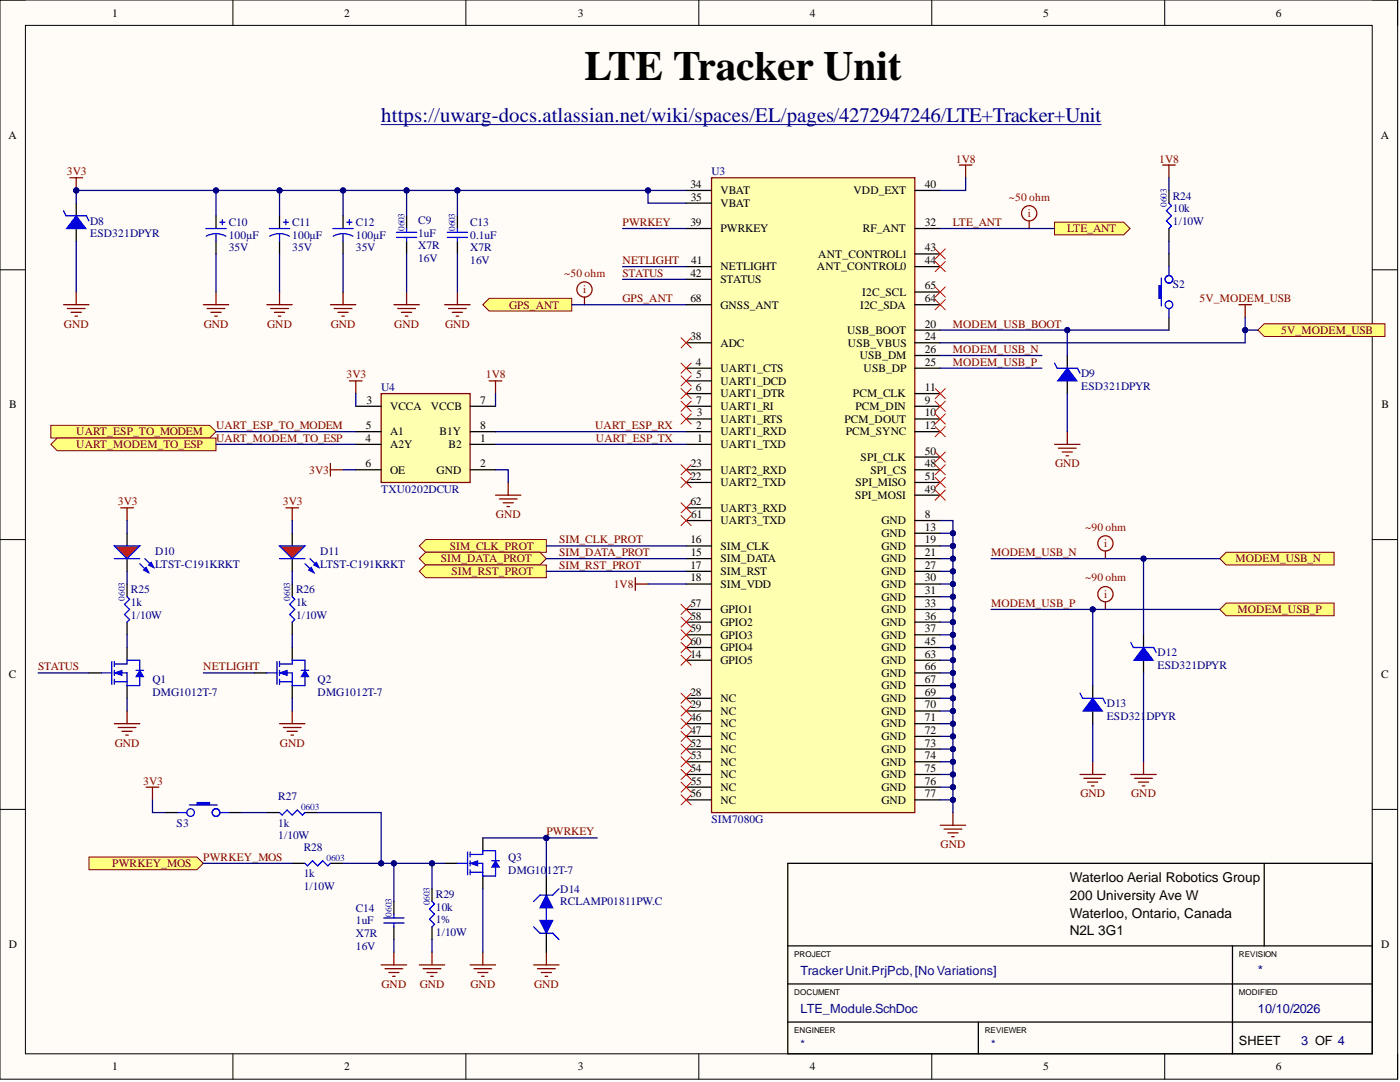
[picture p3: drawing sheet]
<svg xmlns="http://www.w3.org/2000/svg" width="279mm" height="216mm" viewBox="0 0 279 216" stroke-linecap="round" stroke-linejoin="round" font-family="sans-serif">
<defs><g id="words">
<text font-size="8.3" x="116.6" y="16">LTE Tracker Unit</text>
<text font-size="4.1" fill="#000080" x="76.1" y="24.4">https://uwarg-docs.atlassian.net/wiki/spaces/EL/pages/4272947246/LTE+Tracker+Unit</text>
<g font-size="2.7">
<text x="213.5" y="176">Waterloo Aerial Robotics Group</text>
<text x="213.5" y="179.5">200 University Ave W</text>
<text x="213.5" y="183.1">Waterloo, Ontario, Canada</text>
<text x="213.5" y="186.6">N2L 3G1</text>
</g>
<text font-size="2.7" fill="#000080" x="251" y="194.5">*</text>
<g font-size="2.5" fill="#11037f">
<text x="159.8" y="194.6">TrackerUnit.PrjPcb,[No Variations]</text>
<text x="159.8" y="202.2">LTE_Module.SchDoc</text>
</g>
<g font-size="2.5" fill="#000080">
<text x="251" y="202.2">10/10/2026</text>
<text x="259.7" y="208.5">3 OF 4</text>
</g>
<text font-size="2.5" x="247.2" y="208.5">SHEET</text>
<g font-size="2.3">
<text x="22.4" y="3.3">1</text>
<text x="68.7" y="3.3">2</text>
<text x="115.3" y="3.3">3</text>
<text x="161.6" y="3.3">4</text>
<text x="208.2" y="3.3">5</text>
<text x="254.6" y="3.3">6</text>
<text x="1.7" y="27.7">A</text>
<text x="275.5" y="27.7">A</text>
<text x="137.8" y="37.5">34</text>
<text x="137.9" y="40">35</text>
<text x="143.8" y="38.8">VBAT</text>
<text x="143.8" y="41.3">VBAT</text>
<text x="170.3" y="38.8">VDD_EXT</text>
<text x="184.6" y="37.5">40</text>
<text x="137.8" y="45.1">39</text>
<text x="143.8" y="46.4">PWRKEY</text>
<text x="172.2" y="46.4">RF_ANT</text>
<text x="184.6" y="45.1">32</text>
<text x="137.9" y="52.7">41</text>
<text x="143.8" y="54">NETLIGHT</text>
<text x="163" y="54">ANT_CONTROL0</text>
<text x="163.3" y="51.4">ANT_CONTROL1</text>
<text x="184.6" y="50.2">43</text>
<text x="184.6" y="52.7">44</text>
<text x="137.8" y="55.2">42</text>
<text x="143.8" y="56.5">STATUS</text>
<text x="172.1" y="59">I2C_SCL</text>
<text x="184.6" y="57.8">65</text>
<text x="137.8" y="60.3">68</text>
<text x="143.8" y="61.6">GNSS_ANT</text>
<text x="171.7" y="61.6">I2C_SDA</text>
<text x="184.6" y="65.4">20</text>
<text x="184.6" y="60.3">64</text>
<text x="137.8" y="67.9">38</text>
<text x="143.8" y="69.2">ADC</text>
<text x="169" y="66.6">USB_BOOT</text>
<text x="169.2" y="69.2">USB_VBUS</text>
<text x="171.6" y="71.7">USB_DM</text>
<text x="184.6" y="67.9">24</text>
<text x="184.6" y="70.4">26</text>
<text x="138.9" y="73">4</text>
<text x="139" y="75.5">5</text>
<text x="143.8" y="74.2">UART1_CTS</text>
<text x="143.8" y="76.8">UART1_DCD</text>
<text x="172.3" y="74.2">USB_DP</text>
<text x="184.6" y="73">25</text>
<text x="1.9" y="81.5">B</text>
<text x="73.1" y="80.6">3</text>
<text x="77.8" y="81.8">VCCA</text>
<text x="86" y="81.8">VCCB</text>
<text x="95.9" y="80.6">7</text>
<text x="138.9" y="78">6</text>
<text x="139" y="80.6">7</text>
<text x="139" y="83.1">3</text>
<text x="143.8" y="79.3">UART1_DTR</text>
<text x="143.8" y="81.8">UART1_RI</text>
<text x="170.2" y="79.3">PCM_CLK</text>
<text x="170.7" y="81.8">PCM_DIN</text>
<text x="184.6" y="78">11</text>
<text x="184.6" y="80.6">9</text>
<text x="184.6" y="83.1">10</text>
<text x="275.7" y="81.5">B</text>
<text x="72.9" y="88.2">4</text>
<text x="73" y="85.6">5</text>
<text x="77.8" y="89.4">A2Y</text>
<text x="77.8" y="86.9">A1</text>
<text x="87.7" y="86.9">B1Y</text>
<text x="89.5" y="89.4">B2</text>
<text x="95.9" y="88.2">1</text>
<text x="95.9" y="85.6">8</text>
<text x="139" y="85.6">2</text>
<text x="139.1" y="88.2">1</text>
<text x="143.8" y="84.4">UART1_RTS</text>
<text x="143.8" y="86.9">UART1_RXD</text>
<text x="143.8" y="89.4">UART1_TXD</text>
<text x="168.5" y="84.4">PCM_DOUT</text>
<text x="168.8" y="86.9">PCM_SYNC</text>
<text x="184.6" y="85.6">12</text>
<text x="72.9" y="93.2">6</text>
<text x="77.8" y="94.5">OE</text>
<text x="87.1" y="94.5">GND</text>
<text x="95.9" y="93.2">2</text>
<text x="137.8" y="95.8">22</text>
<text x="137.9" y="93.2">23</text>
<text x="143.8" y="94.5">UART2_RXD</text>
<text x="171.8" y="92">SPI_CLK</text>
<text x="173.7" y="94.5">SPI_CS</text>
<text x="184.6" y="90.7">50</text>
<text x="184.6" y="93.2">48</text>
<text x="184.6" y="95.8">51</text>
<text x="137.8" y="100.8">62</text>
<text x="143.8" y="97">UART2_TXD</text>
<text x="170.7" y="99.6">SPI_MOSI</text>
<text x="170.7" y="97">SPI_MISO</text>
<text x="184.6" y="98.3">49</text>
<text x="137.9" y="103.4">61</text>
<text x="143.8" y="102.1">UART3_RXD</text>
<text x="143.8" y="104.6">UART3_TXD</text>
<text x="175.9" y="104.6">GND</text>
<text x="175.9" y="107.2">GND</text>
<text x="184.6" y="103.4">8</text>
<text x="184.6" y="105.9">13</text>
<text x="137.8" y="108.4">16</text>
<text x="137.8" y="113.5">17</text>
<text x="137.9" y="111">15</text>
<text x="143.8" y="109.7">SIM_CLK</text>
<text x="143.8" y="112.2">SIM_DATA</text>
<text x="175.9" y="109.7">GND</text>
<text x="175.9" y="112.2">GND</text>
<text x="184.6" y="108.4">19</text>
<text x="184.6" y="111">21</text>
<text x="184.6" y="113.5">27</text>
<text x="137.8" y="116">18</text>
<text x="143.8" y="114.8">SIM_RST</text>
<text x="143.8" y="117.3">SIM_VDD</text>
<text x="175.9" y="114.8">GND</text>
<text x="175.9" y="117.3">GND</text>
<text x="175.9" y="119.8">GND</text>
<text x="184.6" y="116">30</text>
<text x="184.6" y="118.6">31</text>
<text x="137.8" y="121.1">57</text>
<text x="137.8" y="123.6">58</text>
<text x="143.8" y="122.4">GPIO1</text>
<text x="143.8" y="124.9">GPIO2</text>
<text x="175.9" y="122.4">GND</text>
<text x="175.9" y="124.9">GND</text>
<text x="184.6" y="121.1">33</text>
<text x="184.6" y="123.6">36</text>
<text x="137.8" y="126.2">59</text>
<text x="137.8" y="128.7">60</text>
<text x="137.8" y="131.2">14</text>
<text x="143.8" y="127.4">GPIO3</text>
<text x="143.8" y="130">GPIO4</text>
<text x="175.9" y="127.4">GND</text>
<text x="175.9" y="130">GND</text>
<text x="184.6" y="126.2">37</text>
<text x="184.6" y="128.7">45</text>
<text x="184.6" y="131.2">63</text>
<text x="1.8" y="135.4">C</text>
<text x="143.8" y="132.5">GPIO5</text>
<text x="175.9" y="132.5">GND</text>
<text x="175.9" y="135">GND</text>
<text x="175.9" y="137.6">GND</text>
<text x="184.6" y="133.8">66</text>
<text x="184.6" y="136.3">67</text>
<text x="275.6" y="135.4">C</text>
<text x="137.8" y="138.8">28</text>
<text x="137.8" y="141.4">29</text>
<text x="137.8" y="143.9">46</text>
<text x="143.8" y="140.1">NC</text>
<text x="143.8" y="142.6">NC</text>
<text x="175.9" y="140.1">GND</text>
<text x="175.9" y="142.6">GND</text>
<text x="184.6" y="138.8">69</text>
<text x="184.6" y="141.4">70</text>
<text x="184.6" y="143.9">71</text>
<text x="137.8" y="146.4">47</text>
<text x="137.8" y="149">52</text>
<text x="143.8" y="145.2">NC</text>
<text x="143.8" y="147.7">NC</text>
<text x="175.9" y="145.2">GND</text>
<text x="175.9" y="147.7">GND</text>
<text x="184.6" y="146.4">72</text>
<text x="184.6" y="149">73</text>
<text x="137.8" y="154">54</text>
<text x="137.9" y="151.5">53</text>
<text x="143.8" y="150.2">NC</text>
<text x="143.8" y="152.8">NC</text>
<text x="143.8" y="155.3">NC</text>
<text x="175.9" y="150.2">GND</text>
<text x="175.9" y="152.8">GND</text>
<text x="175.9" y="155.3">GND</text>
<text x="184.6" y="151.5">74</text>
<text x="184.6" y="154">75</text>
<text x="137.8" y="159.1">56</text>
<text x="137.9" y="156.6">55</text>
<text x="143.8" y="157.8">NC</text>
<text x="143.8" y="160.4">NC</text>
<text x="175.9" y="157.8">GND</text>
<text x="175.9" y="160.4">GND</text>
<text x="184.6" y="156.6">76</text>
<text x="184.6" y="159.1">77</text>
<text x="1.8" y="189.2">D</text>
<text x="275.6" y="189.2">D</text>
<text x="22.4" y="213.6">1</text>
<text x="68.7" y="213.6">2</text>
<text x="115.3" y="213.6">3</text>
<text x="161.6" y="213.6">4</text>
<text x="208.2" y="213.6">5</text>
<text x="254.6" y="213.6">6</text>
</g>
<g font-size="2.3" fill="#800000">
<text x="13.4" y="35">3V3</text>
<text x="190.8" y="32.4">1V8</text>
<text x="231.3" y="32.4">1V8</text>
<text x="124.3" y="45.1">PWRKEY</text>
<text x="190.2" y="45.1">LTE_ANT</text>
<text x="213" y="46.4">LTE_ANT</text>
<text x="124.3" y="52.7">NETLIGHT</text>
<text x="124.3" y="55.2">STATUS</text>
<text x="12.8" y="65.4">GND</text>
<text x="40.7" y="65.4">GND</text>
<text x="53.3" y="65.4">GND</text>
<text x="66" y="65.4">GND</text>
<text x="78.7" y="65.4">GND</text>
<text x="88.8" y="65.4">GND</text>
<text x="101.6" y="61.6">GPS_ANT</text>
<text x="124.3" y="60.3">GPS_ANT</text>
<text x="190.2" y="65.4">MODEM_USB_BOOT</text>
<text x="239.4" y="60.3">5V_MODEM_USB</text>
<text x="190.2" y="70.4">MODEM_USB_N</text>
<text x="255.7" y="66.6">5V_MODEM_USB</text>
<text x="69.1" y="75.5">3V3</text>
<text x="96.9" y="75.5">1V8</text>
<text x="190.2" y="73">MODEM_USB_P</text>
<text x="15.2" y="86.9">UART_ESP_TO_MODEM</text>
<text x="15.2" y="89.4">UART_MODEM_TO_ESP</text>
<text x="43.1" y="85.6">UART_ESP_TO_MODEM</text>
<text x="43.1" y="88.2">UART_MODEM_TO_ESP</text>
<text x="118.8" y="85.6">UART_ESP_RX</text>
<text x="118.9" y="88.2">UART_ESP_TX</text>
<text x="61.7" y="94.5">3V3</text>
<text x="210.6" y="93.2">GND</text>
<text x="23.5" y="100.8">3V3</text>
<text x="56.5" y="100.8">3V3</text>
<text x="99" y="103.4">GND</text>
<text x="88" y="112.2">SIM_DATA_PROT</text>
<text x="89.8" y="109.7">SIM_CLK_PROT</text>
<text x="111.6" y="113.5">SIM_RST_PROT</text>
<text x="111.6" y="108.4">SIM_CLK_PROT</text>
<text x="111.6" y="111">SIM_DATA_PROT</text>
<text x="197.8" y="111">MODEM_USB_N</text>
<text x="246.6" y="112.2">MODEM_USB_N</text>
<text x="90.1" y="114.8">SIM_RST_PROT</text>
<text x="122.5" y="117.3">1V8</text>
<text x="197.8" y="121.1">MODEM_USB_P</text>
<text x="247" y="122.4">MODEM_USB_P</text>
<text x="7.6" y="133.8">STATUS</text>
<text x="40.6" y="133.8">NETLIGHT</text>
<text x="22.9" y="149">GND</text>
<text x="55.9" y="149">GND</text>
<text x="28.6" y="156.6">3V3</text>
<text x="215.6" y="159.1">GND</text>
<text x="225.8" y="159.1">GND</text>
<text x="109" y="166.7">PWRKEY</text>
<text x="22.4" y="173">PWRKEY_MOS</text>
<text x="40.6" y="171.8">PWRKEY_MOS</text>
<text x="187.7" y="169.2">GND</text>
<text x="76.2" y="197.1">GND</text>
<text x="83.8" y="197.1">GND</text>
<text x="93.9" y="197.1">GND</text>
<text x="106.6" y="197.1">GND</text>
</g>
<g font-size="2.3" fill="#000080">
<text x="142" y="35">U3</text>
<text x="234" y="39.9">R24</text>
<text x="18" y="44.8">D8</text>
<text x="18" y="47.4">ESD321DPYR</text>
<text x="45.6" y="47.6">100µF</text>
<text x="45.6" y="45.1">C10</text>
<text x="58.3" y="47.6">100µF</text>
<text x="58.3" y="45.1">C11</text>
<text x="71" y="47.6">100µF</text>
<text x="71" y="45.1">C12</text>
<text x="83.4" y="47.2">1uF</text>
<text x="83.4" y="44.7">C9</text>
<text x="93.8" y="47.6">0.1uF</text>
<text x="93.8" y="45.1">C13</text>
<text x="234" y="44.9">1/10W</text>
<text x="234" y="42.4">10k</text>
<text x="45.6" y="50.2">35V</text>
<text x="58.3" y="50.2">35V</text>
<text x="71" y="50.2">35V</text>
<text x="83.4" y="49.7">X7R</text>
<text x="83.4" y="52.3">16V</text>
<text x="93.8" y="52.7">16V</text>
<text x="93.8" y="50.2">X7R</text>
<text x="234" y="57.5">S2</text>
<text x="215.8" y="75.2">D9</text>
<text x="215.8" y="77.8">ESD321DPYR</text>
<text x="76.1" y="78">U4</text>
<text x="76.1" y="98.3">TXU0202DCUR</text>
<text x="30.9" y="110.7">D10</text>
<text x="30.9" y="113.2">LTST-C191KRKT</text>
<text x="63.9" y="110.7">D11</text>
<text x="63.9" y="113.2">LTST-C191KRKT</text>
<text x="26.1" y="118.4">R25</text>
<text x="59.1" y="118.4">R26</text>
<text x="26.1" y="123.5">1/10W</text>
<text x="26.1" y="120.9">1k</text>
<text x="59.1" y="123.5">1/10W</text>
<text x="59.1" y="120.9">1k</text>
<text x="231" y="131">D12</text>
<text x="30.4" y="136.3">Q1</text>
<text x="63.4" y="136.3">Q2</text>
<text x="231" y="133.5">ESD321DPYR</text>
<text x="30.4" y="138.8">DMG1012T-7</text>
<text x="63.4" y="138.8">DMG1012T-7</text>
<text x="220.9" y="141.1">D13</text>
<text x="220.9" y="143.6">ESD321</text>
<text x="228.8" y="143.6">DPYR</text>
<text x="55.5" y="159.6">R27</text>
<text x="35.2" y="164.9">S3</text>
<text x="55.5" y="167.5">1/10W</text>
<text x="55.5" y="164.9">1k</text>
<text x="142" y="164.2">SIM7080G</text>
<text x="60.6" y="169.7">R28</text>
<text x="101.4" y="171.8">Q3</text>
<text x="60.6" y="177.6">1/10W</text>
<text x="60.6" y="175.1">1k</text>
<text x="87" y="179.2">R29</text>
<text x="101.4" y="174.3">DMG10</text>
<text x="109.1" y="174.3">12T-7</text>
<text x="111.8" y="178.1">D14</text>
<text x="71" y="184.4">1uF</text>
<text x="71" y="181.9">C14</text>
<text x="87" y="184.3">1%</text>
<text x="87" y="181.7">10k</text>
<text x="111.8" y="180.6">RCLAMP01811PW.C</text>
<text x="71" y="187">X7R</text>
<text x="71" y="189.5">16V</text>
<text x="87" y="186.8">1/10W</text>
<text x="159.8" y="209.2">*</text>
<text x="197.8" y="209.2">*</text>
</g>
<g font-size="2.3" fill="#980000">
<text x="201.3" y="40">~50 ohm</text>
<text x="205.1" y="43.3">i</text>
<text x="112.6" y="55.2">~50 ohm</text>
<text x="116.4" y="58.5">i</text>
<text x="216.6" y="105.9">~90 ohm</text>
<text x="220.4" y="109.2">i</text>
<text x="216.6" y="116">~90 ohm</text>
<text x="220.4" y="119.3">i</text>
</g>
<g font-size="1.9" fill="#00f">
<text x="232.9" y="41.3" transform="rotate(-90 232.9 41.3)">0603</text>
<text x="80.7" y="46.1" transform="rotate(-90 80.7 46.1)">0603</text>
<text x="90.9" y="46.1" transform="rotate(-90 90.9 46.1)">0603</text>
<text x="24.9" y="119.8" transform="rotate(-90 24.9 119.8)">0603</text>
<text x="57.9" y="119.8" transform="rotate(-90 57.9 119.8)">0603</text>
<text x="60.1" y="161.7">0603</text>
<text x="65.2" y="171.8">0603</text>
<text x="78.2" y="182.9" transform="rotate(-90 78.2 182.9)">0603</text>
<text x="85.8" y="180.6" transform="rotate(-90 85.8 180.6)">0603</text>
</g>
<g font-size="1.6">
<text x="158.5" y="190.9">PROJECT</text>
<text x="247.2" y="190.9">REVISION</text>
<text x="158.5" y="198.5">DOCUMENT</text>
<text x="247.2" y="198.5">MODIFIED</text>
<text x="158.5" y="206.1">ENGINEER</text>
<text x="196.5" y="206.1">REVIEWER</text>
</g>
</g></defs>
<path d="M0 0h278.9v215.3h-278.9z" fill-rule="evenodd" fill="#fffcf8"/>
<path d="M0 0h278.9v215.3h-278.9z" fill="none" stroke="#000" stroke-width=".2"/>
<path d="M5.1 5.1h268.8v205.2h-268.8z" fill-rule="evenodd" fill="#fffcf8"/>
<g fill="none" stroke="#000" stroke-width=".2">
<path d="M0 0h5.1M5.1 5.1h268.8v205.2h-268.8zM46.5 0v5.1M93 0v5.1M139.5 0v5.1M186 0v5.1M232.4 0v5.1M273.9 0h5v5.1M0 53.8h5.1M273.9 53.8h5M0 107.7h5.1M273.9 107.7h5"/>
<path d="M0 161.5h5.1M273.9 161.5h5M46.5 210.3v5M93 210.3v5M139.5 210.3v5M186 210.3v5M232.4 210.3v5M278.9 210.3v5"/>
</g>
<path d="M157.2 172.3h116.7v38h-116.7zM252.3 172.3v16.4M157.2 196.3h116.7M157.2 188.7h116.7M246 188.7v21.6M157.2 203.9h116.7M195.3 203.9v6.4" fill="none" stroke="#000" stroke-width=".25"/>
<g fill="none" stroke="#800000" stroke-width=".25">
<path d="M13.9 35.5h2.6M15.2 35.5v2.5M43.1 58.3v2.5M55.8 58.3v2.5M68.5 58.3v2.5M40.6 60.8h5M41.3 61.6h3.6M42.1 62.3h2M42.9 63.1h.5M53.3 60.8h5M54 61.6h3.6M54.8 62.3h2"/>
<path d="M55.5 63.1h.5M65.9 60.8h5.1M66.7 61.6h3.5M67.5 62.3h2M68.2 63.1h.5"/>
</g>
<circle cx="15.2" cy="38" r=".51" fill="#000080"/>
<circle cx="15.2" cy="38" r=".51" fill="none" stroke="#000080" stroke-width=".2"/>
<path d="M81.1 43.1v2.5M81.1 48.1v2.6M91.3 43.1v2.5M91.3 48.1v2.6" fill="none" stroke="#000" stroke-width=".25"/>
<path d="M79.1 47.4h4.1M79.1 46.4h4.1M81.1 45.6v.8M81.1 47.4v.7M89.3 47.4h4M89.3 46.4h4M91.3 45.6v.8M91.3 47.4v.7" fill="none" stroke="#00f" stroke-width=".25"/>
<path d="M81.1 58.3v2.5M91.3 58.3v2.5M78.6 60.8h5.1M79.4 61.6h3.5M80.1 62.3h2.1M80.9 63.1h.5M88.8 60.8h5M89.5 61.6h3.6M90.3 62.3h2M91 63.1h.5" fill="none" stroke="#800000" stroke-width=".25"/>
<path d="M142 35.5h40.6v126.6h-40.6z" fill-rule="evenodd" fill="#ffffb0"/>
<g fill="none" stroke="#800000" stroke-width=".25">
<path d="M142 35.5h40.6v126.6h-40.6zM126.8 115.3v2.5M126.8 116.5h2.5M187.6 164.7h5.1M188.4 165.4h3.6M189.2 166.2h2M189.9 167h.5M190.2 162.1v2.6M93.8 192.5h5.1M94.6 193.3h3.5M95.3 194.1h2.1M96.1 194.8h.5"/>
<path d="M96.4 190v2.5"/>
</g>
<g fill="none" stroke="#000" stroke-width=".25">
<path d="M136.9 38h5.1M182.6 38h5M136.9 45.6h5.1M136.9 53.2h5.1M136.9 55.7h5.1M136.9 40.5h5.1M182.6 45.6h5M182.6 53.2h5M182.6 50.7h5M182.6 58.3h5M136.9 60.8h5.1M136.9 68.4h5.1"/>
<path d="M136.9 73.5h5.1M136.9 76h5.1M136.9 78.5h5.1M182.6 60.8h5M182.6 65.9h5M182.6 68.4h5M182.6 73.5h5M182.6 78.5h5M182.6 70.9h5M136.9 81.1h5.1M136.9 83.6h5.1M136.9 86.1h5.1"/>
<path d="M136.9 88.7h5.1M136.9 93.7h5.1M136.9 96.3h5.1M182.6 81.1h5M182.6 83.6h5M182.6 86.1h5M182.6 93.7h5M182.6 96.3h5M182.6 91.2h5M182.6 98.8h5M136.9 101.3h5.1M136.9 103.9h5.1"/>
<path d="M136.9 108.9h5.1M136.9 111.5h5.1M136.9 114h5.1M136.9 116.5h5.1M182.6 103.9h5M182.6 108.9h5M182.6 111.5h5M182.6 114h5M182.6 116.5h5M182.6 106.4h5M182.6 119.1h5M136.9 121.6h5.1"/>
<path d="M136.9 124.1h5.1M136.9 126.7h5.1M136.9 129.2h5.1M136.9 131.7h5.1M136.9 139.3h5.1M182.6 121.6h5M182.6 124.1h5M182.6 126.7h5M182.6 129.2h5M182.6 131.7h5M182.6 134.3h5M182.6 136.8h5"/>
<path d="M182.6 139.3h5M136.9 141.9h5.1M136.9 144.4h5.1M136.9 146.9h5.1M136.9 149.5h5.1M136.9 152h5.1M136.9 154.5h5.1M136.9 157.1h5.1M136.9 159.6h5.1M182.6 141.9h5M182.6 144.4h5M182.6 146.9h5"/>
<path d="M182.6 149.5h5M182.6 152h5M182.6 154.5h5M182.6 157.1h5M182.6 159.6h5"/>
</g>
<g fill="none" stroke="#f00" stroke-width=".2">
<path d="M186.6 52.2l2.1 2M186.6 49.7l2.1 2M186.6 59.8l2.1 2M186.6 57.3l2.1 2M188.7 52.2l-2.1 2M188.7 49.7l-2.1 2M188.7 59.8l-2.1 2M188.7 57.3l-2.1 2M135.9 67.4l2 2M135.9 72.5l2 2M135.9 75l2 2M135.9 77.5l2 2"/>
<path d="M137.9 67.4l-2 2M137.9 72.5l-2 2M137.9 75l-2 2M137.9 77.5l-2 2M186.6 77.5l2.1 2M188.7 77.5l-2.1 2M135.9 92.7l2 2M135.9 95.3l2 2M135.9 80.1l2 2M135.9 82.6l2 2M137.9 92.7l-2 2M137.9 95.3l-2 2"/>
<path d="M137.9 80.1l-2 2M137.9 82.6l-2 2M186.6 80.1l2.1 2M186.6 82.6l2.1 2M186.6 85.1l2.1 2M186.6 90.2l2.1 2M186.6 92.7l2.1 2M186.6 95.3l2.1 2M186.6 97.8l2.1 2M188.7 80.1l-2.1 2M188.7 82.6l-2.1 2M188.7 85.1l-2.1 2"/>
<path d="M188.7 90.2l-2.1 2M188.7 92.7l-2.1 2M188.7 95.3l-2.1 2M188.7 97.8l-2.1 2M135.9 102.9l2 2M135.9 100.3l2 2M137.9 102.9l-2 2M137.9 100.3l-2 2M135.9 138.3l2 2.1M135.9 120.6l2 2M135.9 123.1l2 2M135.9 128.2l2 2"/>
<path d="M135.9 125.7l2 2M135.9 130.7l2 2.1M137.9 138.3l-2 2.1M137.9 120.6l-2 2M137.9 123.1l-2 2M137.9 128.2l-2 2M137.9 125.7l-2 2M137.9 130.7l-2 2.1M135.9 140.9l2 2M135.9 143.4l2 2M135.9 145.9l2 2.1M135.9 148.5l2 2"/>
<path d="M135.9 151l2 2M135.9 153.5l2 2.1M135.9 156.1l2 2M135.9 158.6l2 2M137.9 140.9l-2 2M137.9 143.4l-2 2M137.9 145.9l-2 2.1M137.9 148.5l-2 2M137.9 151l-2 2M137.9 153.5l-2 2.1M137.9 156.1l-2 2M137.9 158.6l-2 2"/>
</g>
<path d="M17.8 171h21.5l1.3 1.3-1.3 1.2h-21.5z" fill-rule="evenodd" fill="#ffff80"/>
<path d="M17.8 171h21.5l1.3 1.3-1.3 1.2h-21.5z" fill="none" stroke="#800000" stroke-width=".2"/>
<circle cx="109" cy="167.2" r=".51" fill="#000080"/>
<circle cx="109" cy="167.2" r=".51" fill="none" stroke="#000080" stroke-width=".2"/>
<path d="M191.4 32.9h2.6M192.7 32.9v2.6" fill="none" stroke="#800000" stroke-width=".25"/>
<g fill="none" stroke="#980000" stroke-width=".25">
<path d="M116.6 59.3v1.5M205.4 44.1v1.5"/>
<circle cx="116.6" cy="57.8" r="1.52"/>
<circle cx="205.4" cy="42.6" r="1.52"/>
</g>
<path d="M210.5 44.3h13.8l1.2 1.3-1.2 1.3h-13.8z" fill-rule="evenodd" fill="#ffff80"/>
<path d="M210.5 44.3h13.8l1.2 1.3-1.2 1.3h-13.8z" fill="none" stroke="#800000" stroke-width=".2"/>
<path d="M96.4 60.8l1.2-1.3h16.5v2.6h-16.5z" fill-rule="evenodd" fill="#ffff80"/>
<path d="M96.4 60.8l1.2-1.3h16.5v2.6h-16.5z" fill="none" stroke="#800000" stroke-width=".2"/>
<path d="M15.2 58.3v2.5M12.7 60.8h5.1M13.4 61.6h3.6M14.2 62.3h2M15 63.1h.5M24.1 101.3h2.5M25.4 101.3v2.6M22.8 144.4h5.1M23.6 145.2h3.5M24.3 145.9h2.1M25.1 146.7h.5M25.4 141.9v2.5" fill="none" stroke="#800000" stroke-width=".25"/>
<path d="M25.4 106.4v2.5M25.4 111.5v2.5M25.4 116.5v2.6M25.4 124.1v2.6" fill="none" stroke="#000" stroke-width=".25"/>
<path d="M25.4 119.1l.5 .5-1 1 1 1-1 1 1 1-.5 .5" fill="none" stroke="#00f" stroke-width=".25"/>
<path d="M22.8 108.9h5.1l-2.5 2.6z" fill="#f00"/>
<path d="M22.8 108.9h5.1l-2.5 2.6zM27.9 112.5l1.8 1.8M28.9 111.5l1.8 1.7" fill="none" stroke="#00f" stroke-width=".25"/>
<path d="M28.7 113.7l.5-.5 .5 1.1z" fill="#00f"/>
<path d="M28.7 113.7l.5-.5 .5 1.1z" fill="none" stroke="#00f" stroke-width=".25"/>
<path d="M29.7 112.7l.5-.5 .5 1z" fill="#00f"/>
<path d="M22.8 111.5h5.1M29.7 112.7l.5-.5 .5 1zM58.3 119.1l.5 .5-1 1 1 1-1 1 1 1-.5 .5" fill="none" stroke="#00f" stroke-width=".25"/>
<path d="M57.1 101.3h2.5M58.3 101.3v2.6M55.8 144.4h5.1M56.5 145.2h3.6M57.3 145.9h2M58.1 146.7h.5M58.3 141.9v2.5" fill="none" stroke="#800000" stroke-width=".25"/>
<path d="M58.3 106.4v2.5M58.3 111.5v2.5M58.3 116.5v2.6M58.3 124.1v2.6" fill="none" stroke="#000" stroke-width=".25"/>
<path d="M55.8 108.9h5.1l-2.6 2.6z" fill="#f00"/>
<path d="M55.8 108.9h5.1l-2.6 2.6zM60.9 112.5l1.7 1.8M61.9 111.5l1.7 1.7" fill="none" stroke="#00f" stroke-width=".25"/>
<path d="M61.6 113.7l.5-.5 .5 1.1z" fill="#00f"/>
<path d="M61.6 113.7l.5-.5 .5 1.1z" fill="none" stroke="#00f" stroke-width=".25"/>
<path d="M62.6 112.7l.5-.5 .5 1z" fill="#00f"/>
<path d="M55.8 111.5h5.1M62.6 112.7l.5-.5 .5 1z" fill="none" stroke="#00f" stroke-width=".25"/>
<path d="M83.7 108.9l1.2-1.2h24.1v2.5h-24.1z" fill-rule="evenodd" fill="#ffff80"/>
<path d="M83.7 108.9l1.2-1.2h24.1v2.5h-24.1z" fill="none" stroke="#800000" stroke-width=".2"/>
<path d="M83.7 111.5l1.2-1.3h22.9l1.2 1.3-1.2 1.2h-22.9z" fill-rule="evenodd" fill="#ffff80"/>
<path d="M83.7 111.5l1.2-1.3h22.9l1.2 1.3-1.2 1.2h-22.9z" fill="none" stroke="#800000" stroke-width=".2"/>
<path d="M83.7 114l1.2-1.3h24.1v2.6h-24.1z" fill-rule="evenodd" fill="#ffff80"/>
<path d="M83.7 114l1.2-1.3h24.1v2.6h-24.1z" fill="none" stroke="#800000" stroke-width=".2"/>
<path d="M76.1 78.5h17.7v17.8h-17.7z" fill-rule="evenodd" fill="#ffffb0"/>
<path d="M69.7 76h2.6M71 76v2.5M76.1 78.5h17.7v17.8h-17.7zM97.6 76h2.6M98.9 76v2.5M65.9 92.5v2.5M65.9 93.7h2.6" fill="none" stroke="#800000" stroke-width=".25"/>
<path d="M71 88.7h5.1M71 93.7h5.1M71 81.1h5.1M71 86.1h5.1M93.8 88.7h5.1M93.8 93.7h5.1M93.8 81.1h5.1M93.8 86.1h5.1" fill="none" stroke="#000" stroke-width=".25"/>
<path d="M10.1 84.9h31.7l1.3 1.2-1.3 1.3h-31.7z" fill-rule="evenodd" fill="#ffff80"/>
<path d="M10.1 84.9h31.7l1.3 1.2-1.3 1.3h-31.7z" fill="none" stroke="#800000" stroke-width=".2"/>
<path d="M10.1 88.7l1.3-1.3h31.7v2.5h-31.7z" fill-rule="evenodd" fill="#ffff80"/>
<path d="M10.1 88.7l1.3-1.3h31.7v2.5h-31.7z" fill="none" stroke="#800000" stroke-width=".2"/>
<path d="M98.9 98.8h5.1M99.7 99.6h3.5M101.4 96.3v2.5M100.4 100.3h2M101.2 101.1h.5" fill="none" stroke="#800000" stroke-width=".25"/>
<path d="M76.1 24.9h143.7" fill="none" stroke="#000080" stroke-width=".2"/>
<path d="M50.7 134.3h2.6M58.3 129.2v2.5M58.3 136.8v2.5" fill="none" stroke="#000" stroke-width=".25"/>
<path d="M53.3 134.3h2M55.3 132v4.6M55.8 132.5h2.5M55.8 134.3h2.5v2.5M55.8 136h2.5M55.8 132v1M55.8 133.8v1M55.8 135.5v1.1" fill="none" stroke="#00f" stroke-width=".25"/>
<path d="M55.8 134.3l1.5-.5v1z" fill="#00f"/>
<path d="M55.8 134.3l1.5-.5v1z" fill="none" stroke="#00f" stroke-width=".2"/>
<path d="M58.3 132.5v-.8h2.6v2.1M60.9 134.9v1.9h-2.6" fill="none" stroke="#00f" stroke-width=".25"/>
<path d="M60.9 133.8l.7 1.2h-1.5z" fill="#00f"/>
<path d="M60.9 133.8l.7 1.2h-1.5z" fill="none" stroke="#00f" stroke-width=".2"/>
<path d="M20.3 134.3h2M22.3 132v4.6M22.8 132.5h2.6M22.8 134.3h2.6v2.5M22.8 136h2.6M22.8 132v1M22.8 133.8v1M22.8 135.5v1.1M60.1 133.8h1.5" fill="none" stroke="#00f" stroke-width=".25"/>
<path d="M17.8 134.3h2.5M25.4 129.2v2.5M25.4 136.8v2.5" fill="none" stroke="#000" stroke-width=".25"/>
<path d="M22.8 134.3l1.5-.5v1z" fill="#00f"/>
<path d="M22.8 134.3l1.5-.5v1z" fill="none" stroke="#00f" stroke-width=".2"/>
<path d="M25.4 132.5v-.8h2.5v2.1M27.9 134.9v1.9h-2.5" fill="none" stroke="#00f" stroke-width=".25"/>
<path d="M27.9 133.8l.8 1.2h-1.6z" fill="#00f"/>
<path d="M27.9 133.8l.8 1.2h-1.6z" fill="none" stroke="#00f" stroke-width=".2"/>
<path d="M27.1 133.8h1.6M91.3 172.3h2M93.3 170v4.6M93.8 170.5h2.6M93.8 172.3h2.6v2.5M93.8 174h2.6M93.8 170v1M93.8 171.8v1M93.8 173.5v1.1" fill="none" stroke="#00f" stroke-width=".25"/>
<path d="M88.8 172.3h2.5M96.4 167.2v2.5M96.4 174.8v2.5" fill="none" stroke="#000" stroke-width=".25"/>
<path d="M93.8 172.3l1.5-.5v1z" fill="#00f"/>
<path d="M93.8 172.3l1.5-.5v1z" fill="none" stroke="#00f" stroke-width=".2"/>
<path d="M96.4 170.5v-.8h2.5v2.1M98.9 172.9v1.9h-2.5" fill="none" stroke="#00f" stroke-width=".25"/>
<path d="M98.9 171.8l.8 1.2h-1.6z" fill="#00f"/>
<path d="M98.9 171.8l.8 1.2h-1.6z" fill="none" stroke="#00f" stroke-width=".2"/>
<g fill="none" stroke="#00f" stroke-width=".25">
<path d="M231.8 55.5v5.6M98.1 171.8h1.6"/>
<circle cx="233.3" cy="55.7" r=".76"/>
<circle cx="233.3" cy="60.8" r=".76"/>
</g>
<path d="M210.5 88.7h5M211.2 89.4h3.6M212 90.2h2M212.7 90.9h.6M213 86.1v2.6" fill="none" stroke="#800000" stroke-width=".25"/>
<path d="M233.3 50.7v2.5M233.3 63.3v2.6" fill="none" stroke="#000" stroke-width=".25"/>
<path d="M231.3 57h.5v2.5h-.5z" fill-rule="evenodd" fill="#00f"/>
<path d="M231.3 57h.5v2.5h-.5z" fill="none" stroke="#00f" stroke-width=".2"/>
<path d="M233.3 53.2v1.8M233.3 40.5l.5 .5-1 1.1 1 1-1 1 1 1-.5 .5M233.3 61.6v1.7" fill="none" stroke="#00f" stroke-width=".25"/>
<path d="M233.3 38v2.5M233.3 45.6v2.5" fill="none" stroke="#000" stroke-width=".25"/>
<path d="M232 32.9h2.6M233.3 32.9v2.6M106.5 192.5h5.1M107.3 193.3h3.5M108 194.1h2.1M108.8 194.8h.5M109 190v2.5" fill="none" stroke="#800000" stroke-width=".25"/>
<path d="M109 178.6l1.3 2.5h-2.5z" fill="#00f"/>
<path d="M109 178.6l1.3 2.5h-2.5z" fill="none" stroke="#00f" stroke-width=".25"/>
<path d="M107.8 183.7h2.5l-1.3 2.5z" fill="#00f"/>
<g fill="none" stroke="#00f" stroke-width=".25">
<path d="M37.8 160.6h5.6M86.2 179.9l.5 .5-1 1 1 1-1 1 1 1-.5 .5M111.6 177.3l-1.3 1.3h-2.5l-1.3 1.3M106.5 184.9l1.3 1.3h2.5l1.3 1.3M107.8 183.7h2.5l-1.3 2.5zM109 181.1v2.6"/>
<circle cx="38" cy="162.1" r=".76"/>
<circle cx="43.1" cy="162.1" r=".76"/>
</g>
<path d="M33 162.1h2.5M45.6 162.1h2.6M86.2 177.3v2.6M109 174.8v3.8M86.2 184.9v2.6M109 186.2v3.8" fill="none" stroke="#000" stroke-width=".25"/>
<path d="M29.2 157.1h2.5M30.4 157.1v2.5" fill="none" stroke="#800000" stroke-width=".25"/>
<path d="M39.3 160.1h2.5v.5h-2.5z" fill-rule="evenodd" fill="#00f"/>
<path d="M39.3 160.1h2.5v.5h-2.5z" fill="none" stroke="#00f" stroke-width=".2"/>
<path d="M35.5 162.1h1.8M43.9 162.1h1.7M55.8 162.1l.5 .5 1-1 1 1 1-1 1.1 1 .5-.5M60.9 172.3l.5 .5 1-1 1 1 1-1 1 1 .5-.5M76.6 184.2h4M76.6 183.2h4M78.6 182.4v.8M78.6 184.2v.7" fill="none" stroke="#00f" stroke-width=".25"/>
<path d="M53.3 162.1h2.5M58.3 172.3h2.6M60.9 162.1h2.5M65.9 172.3h2.6M78.6 179.9v2.5M78.6 184.9v2.6" fill="none" stroke="#000" stroke-width=".25"/>
<g fill="none" stroke="#800000" stroke-width=".25">
<path d="M247.2 60.8h2.6M248.5 60.8v2.5M215.5 154.5h5.1M216.3 155.3h3.5M217.1 156.1h2M217.8 156.8h.5M218.1 152v2.5M225.7 154.5h5.1M226.4 155.3h3.6M227.2 156.1h2M228 156.8h.5M228.2 152v2.5"/>
<path d="M76.1 192.5h5M76.8 193.3h3.6M77.6 194.1h2M78.4 194.8h.5M78.6 190v2.5M83.7 192.5h5.1M84.4 193.3h3.6M85.2 194.1h2M86 194.8h.5M86.2 190v2.5"/>
</g>
<g fill="none" stroke="#980000" stroke-width=".25">
<path d="M220.6 109.9v1.6M220.6 120.1v1.5"/>
<circle cx="220.6" cy="118.6" r="1.52"/>
<circle cx="220.6" cy="108.4" r="1.52"/>
</g>
<path d="M243.4 111.5l1.3-1.3h21.6v2.5h-21.6z" fill-rule="evenodd" fill="#ffff80"/>
<path d="M243.4 111.5l1.3-1.3h21.6v2.5h-21.6z" fill="none" stroke="#800000" stroke-width=".2"/>
<path d="M243.4 121.6l1.3-1.3h21.6v2.6h-21.6z" fill-rule="evenodd" fill="#ffff80"/>
<path d="M243.4 121.6l1.3-1.3h21.6v2.6h-21.6z" fill="none" stroke="#800000" stroke-width=".2"/>
<path d="M251 65.9l1.3-1.3h24.1v2.5h-24.1z" fill-rule="evenodd" fill="#ffff80"/>
<path d="M251 65.9l1.3-1.3h24.1v2.5h-24.1z" fill="none" stroke="#800000" stroke-width=".2"/>
<path d="M15.2 40.5v2.6M15.2 45.6v2.5M43.1 43.1v2.5M43.1 48.1v2.6M55.8 43.1v2.5M55.8 48.1v2.6M68.5 43.1v2.5M68.5 48.1v2.6" fill="none" stroke="#000" stroke-width=".25"/>
<g fill="none" stroke="#00f" stroke-width=".25">
<path d="M41.1 45.6h4M43.1 46.6l.8 .1 1.2 .4M43.1 46.6l-.8 .1-1.2 .4M43.1 46.6v1.5M43.9 44.3h1M44.4 43.8v1M53.8 45.6h4M55.8 46.6l.8 .1 1.2 .4M55.8 46.6l-.8 .1-1.2 .4M55.8 46.6v1.5M56.5 44.3h1.1M57.1 43.8v1"/>
<path d="M66.4 45.6h4.1M68.5 46.6l.8 .1 1.1 .4M68.5 46.6l-.9 .1-1.1 .4M68.5 46.6v1.5M69.2 44.3h1M69.7 43.8v1"/>
</g>
<path d="M15.2 43.1l1.9 2.5h-3.8z" fill="#00f"/>
<path d="M12.7 42.1l.5 1h4l.6 1M15.2 43.1l1.9 2.5h-3.8z" fill="none" stroke="#00f" stroke-width=".25"/>
<path d="M228.2 126.7v2.5M228.2 131.7v2.6" fill="none" stroke="#000" stroke-width=".25"/>
<path d="M228.2 129.2l1.9 2.5h-3.8z" fill="#00f"/>
<path d="M225.7 128.2l.5 1h4l.6 1M228.2 129.2l1.9 2.5h-3.8z" fill="none" stroke="#00f" stroke-width=".25"/>
<path d="M218.1 136.8v2.5M218.1 141.9v2.5" fill="none" stroke="#000" stroke-width=".25"/>
<path d="M218.1 139.3l1.9 2.6h-3.8z" fill="#00f"/>
<path d="M215.5 138.3l.5 1h4.1l.5 1.1M218.1 139.3l1.9 2.6h-3.8z" fill="none" stroke="#00f" stroke-width=".25"/>
<path d="M213 70.9v2.6M213 76v2.5" fill="none" stroke="#000" stroke-width=".25"/>
<path d="M213 73.5l1.9 2.5h-3.8z" fill="#00f"/>
<path d="M210.5 72.5l.5 1h4l.5 1M213 73.5l1.9 2.5h-3.8z" fill="none" stroke="#00f" stroke-width=".25"/>
<path d="M15.2 38h76.1v5.1M43.1 50.7v7.6M55.8 50.7v7.6M68.5 50.7v7.6M81.1 50.7v7.6M91.3 50.7v7.6" fill="none" stroke="#000080" stroke-width=".25"/>
<circle cx="15.2" cy="38" r=".51" fill="#000080"/>
<circle cx="15.2" cy="38" r=".51" fill="none" stroke="#000080" stroke-width=".2"/>
<circle cx="43.1" cy="38" r=".51" fill="#000080"/>
<circle cx="43.1" cy="38" r=".51" fill="none" stroke="#000080" stroke-width=".2"/>
<circle cx="55.8" cy="38" r=".51" fill="#000080"/>
<circle cx="55.8" cy="38" r=".51" fill="none" stroke="#000080" stroke-width=".2"/>
<circle cx="68.5" cy="38" r=".51" fill="#000080"/>
<circle cx="68.5" cy="38" r=".51" fill="none" stroke="#000080" stroke-width=".2"/>
<circle cx="81.1" cy="38" r=".51" fill="#000080"/>
<circle cx="81.1" cy="38" r=".51" fill="none" stroke="#000080" stroke-width=".2"/>
<circle cx="91.3" cy="38" r=".51" fill="#000080"/>
<circle cx="91.3" cy="38" r=".51" fill="none" stroke="#000080" stroke-width=".2"/>
<path d="M129.3 38v2.5h7.6" fill="none" stroke="#000080" stroke-width=".25"/>
<circle cx="129.3" cy="38" r=".51" fill="#000080"/>
<circle cx="129.3" cy="38" r=".51" fill="none" stroke="#000080" stroke-width=".2"/>
<path d="M81.1 38v5.1" fill="none" stroke="#000080" stroke-width=".25"/>
<circle cx="81.1" cy="38" r=".51" fill="#000080"/>
<circle cx="81.1" cy="38" r=".51" fill="none" stroke="#000080" stroke-width=".2"/>
<path d="M68.5 38v5.1" fill="none" stroke="#000080" stroke-width=".25"/>
<circle cx="68.5" cy="38" r=".51" fill="#000080"/>
<circle cx="68.5" cy="38" r=".51" fill="none" stroke="#000080" stroke-width=".2"/>
<path d="M55.8 38v5.1" fill="none" stroke="#000080" stroke-width=".25"/>
<circle cx="55.8" cy="38" r=".51" fill="#000080"/>
<circle cx="55.8" cy="38" r=".51" fill="none" stroke="#000080" stroke-width=".2"/>
<path d="M43.1 38v5.1" fill="none" stroke="#000080" stroke-width=".25"/>
<circle cx="43.1" cy="38" r=".51" fill="#000080"/>
<circle cx="43.1" cy="38" r=".51" fill="none" stroke="#000080" stroke-width=".2"/>
<path d="M187.6 106.4h2.6" fill="none" stroke="#000080" stroke-width=".25"/>
<circle cx="190.2" cy="106.4" r=".51" fill="#000080"/>
<circle cx="190.2" cy="106.4" r=".51" fill="none" stroke="#000080" stroke-width=".2"/>
<path d="M187.6 108.9h2.6" fill="none" stroke="#000080" stroke-width=".25"/>
<circle cx="190.2" cy="108.9" r=".51" fill="#000080"/>
<circle cx="190.2" cy="108.9" r=".51" fill="none" stroke="#000080" stroke-width=".2"/>
<path d="M187.6 111.5h2.6" fill="none" stroke="#000080" stroke-width=".25"/>
<circle cx="190.2" cy="111.5" r=".51" fill="#000080"/>
<circle cx="190.2" cy="111.5" r=".51" fill="none" stroke="#000080" stroke-width=".2"/>
<path d="M187.6 114h2.6" fill="none" stroke="#000080" stroke-width=".25"/>
<circle cx="190.2" cy="114" r=".51" fill="#000080"/>
<circle cx="190.2" cy="114" r=".51" fill="none" stroke="#000080" stroke-width=".2"/>
<path d="M187.6 116.5h2.6" fill="none" stroke="#000080" stroke-width=".25"/>
<circle cx="190.2" cy="116.5" r=".51" fill="#000080"/>
<circle cx="190.2" cy="116.5" r=".51" fill="none" stroke="#000080" stroke-width=".2"/>
<path d="M187.6 119.1h2.6" fill="none" stroke="#000080" stroke-width=".25"/>
<circle cx="190.2" cy="119.1" r=".51" fill="#000080"/>
<circle cx="190.2" cy="119.1" r=".51" fill="none" stroke="#000080" stroke-width=".2"/>
<path d="M187.6 121.6h2.6" fill="none" stroke="#000080" stroke-width=".25"/>
<circle cx="190.2" cy="121.6" r=".51" fill="#000080"/>
<circle cx="190.2" cy="121.6" r=".51" fill="none" stroke="#000080" stroke-width=".2"/>
<path d="M187.6 124.1h2.6" fill="none" stroke="#000080" stroke-width=".25"/>
<circle cx="190.2" cy="124.1" r=".51" fill="#000080"/>
<circle cx="190.2" cy="124.1" r=".51" fill="none" stroke="#000080" stroke-width=".2"/>
<path d="M187.6 126.7h2.6" fill="none" stroke="#000080" stroke-width=".25"/>
<circle cx="190.2" cy="126.7" r=".51" fill="#000080"/>
<circle cx="190.2" cy="126.7" r=".51" fill="none" stroke="#000080" stroke-width=".2"/>
<path d="M187.6 129.2h2.6" fill="none" stroke="#000080" stroke-width=".25"/>
<circle cx="190.2" cy="129.2" r=".51" fill="#000080"/>
<circle cx="190.2" cy="129.2" r=".51" fill="none" stroke="#000080" stroke-width=".2"/>
<path d="M187.6 131.7h2.6" fill="none" stroke="#000080" stroke-width=".25"/>
<circle cx="190.2" cy="131.7" r=".51" fill="#000080"/>
<circle cx="190.2" cy="131.7" r=".51" fill="none" stroke="#000080" stroke-width=".2"/>
<path d="M187.6 134.3h2.6" fill="none" stroke="#000080" stroke-width=".25"/>
<circle cx="190.2" cy="134.3" r=".51" fill="#000080"/>
<circle cx="190.2" cy="134.3" r=".51" fill="none" stroke="#000080" stroke-width=".2"/>
<path d="M187.6 136.8h2.6" fill="none" stroke="#000080" stroke-width=".25"/>
<circle cx="190.2" cy="136.8" r=".51" fill="#000080"/>
<circle cx="190.2" cy="136.8" r=".51" fill="none" stroke="#000080" stroke-width=".2"/>
<path d="M187.6 139.3h2.6" fill="none" stroke="#000080" stroke-width=".25"/>
<circle cx="190.2" cy="139.3" r=".51" fill="#000080"/>
<circle cx="190.2" cy="139.3" r=".51" fill="none" stroke="#000080" stroke-width=".2"/>
<path d="M187.6 141.9h2.6" fill="none" stroke="#000080" stroke-width=".25"/>
<circle cx="190.2" cy="141.9" r=".51" fill="#000080"/>
<circle cx="190.2" cy="141.9" r=".51" fill="none" stroke="#000080" stroke-width=".2"/>
<path d="M187.6 144.4h2.6" fill="none" stroke="#000080" stroke-width=".25"/>
<circle cx="190.2" cy="144.4" r=".51" fill="#000080"/>
<circle cx="190.2" cy="144.4" r=".51" fill="none" stroke="#000080" stroke-width=".2"/>
<path d="M187.6 146.9h2.6" fill="none" stroke="#000080" stroke-width=".25"/>
<circle cx="190.2" cy="146.9" r=".51" fill="#000080"/>
<circle cx="190.2" cy="146.9" r=".51" fill="none" stroke="#000080" stroke-width=".2"/>
<path d="M187.6 149.5h2.6" fill="none" stroke="#000080" stroke-width=".25"/>
<circle cx="190.2" cy="149.5" r=".51" fill="#000080"/>
<circle cx="190.2" cy="149.5" r=".51" fill="none" stroke="#000080" stroke-width=".2"/>
<path d="M187.6 152h2.6" fill="none" stroke="#000080" stroke-width=".25"/>
<circle cx="190.2" cy="152" r=".51" fill="#000080"/>
<circle cx="190.2" cy="152" r=".51" fill="none" stroke="#000080" stroke-width=".2"/>
<path d="M187.6 154.5h2.6" fill="none" stroke="#000080" stroke-width=".25"/>
<circle cx="190.2" cy="154.5" r=".51" fill="#000080"/>
<circle cx="190.2" cy="154.5" r=".51" fill="none" stroke="#000080" stroke-width=".2"/>
<path d="M187.6 157.1h2.6" fill="none" stroke="#000080" stroke-width=".25"/>
<circle cx="190.2" cy="157.1" r=".51" fill="#000080"/>
<circle cx="190.2" cy="157.1" r=".51" fill="none" stroke="#000080" stroke-width=".2"/>
<path d="M187.6 159.6h2.6" fill="none" stroke="#000080" stroke-width=".25"/>
<circle cx="190.2" cy="159.6" r=".51" fill="#000080"/>
<circle cx="190.2" cy="159.6" r=".51" fill="none" stroke="#000080" stroke-width=".2"/>
<path d="M187.6 103.9h2.6v58.2" fill="none" stroke="#000080" stroke-width=".25"/>
<circle cx="190.2" cy="159.6" r=".51" fill="#000080"/>
<circle cx="190.2" cy="159.6" r=".51" fill="none" stroke="#000080" stroke-width=".2"/>
<circle cx="190.2" cy="157.1" r=".51" fill="#000080"/>
<circle cx="190.2" cy="157.1" r=".51" fill="none" stroke="#000080" stroke-width=".2"/>
<circle cx="190.2" cy="154.5" r=".51" fill="#000080"/>
<circle cx="190.2" cy="154.5" r=".51" fill="none" stroke="#000080" stroke-width=".2"/>
<circle cx="190.2" cy="152" r=".51" fill="#000080"/>
<circle cx="190.2" cy="152" r=".51" fill="none" stroke="#000080" stroke-width=".2"/>
<circle cx="190.2" cy="149.5" r=".51" fill="#000080"/>
<circle cx="190.2" cy="149.5" r=".51" fill="none" stroke="#000080" stroke-width=".2"/>
<circle cx="190.2" cy="146.9" r=".51" fill="#000080"/>
<circle cx="190.2" cy="146.9" r=".51" fill="none" stroke="#000080" stroke-width=".2"/>
<circle cx="190.2" cy="144.4" r=".51" fill="#000080"/>
<circle cx="190.2" cy="144.4" r=".51" fill="none" stroke="#000080" stroke-width=".2"/>
<circle cx="190.2" cy="141.9" r=".51" fill="#000080"/>
<circle cx="190.2" cy="141.9" r=".51" fill="none" stroke="#000080" stroke-width=".2"/>
<circle cx="190.2" cy="139.3" r=".51" fill="#000080"/>
<circle cx="190.2" cy="139.3" r=".51" fill="none" stroke="#000080" stroke-width=".2"/>
<circle cx="190.2" cy="136.8" r=".51" fill="#000080"/>
<circle cx="190.2" cy="136.8" r=".51" fill="none" stroke="#000080" stroke-width=".2"/>
<circle cx="190.2" cy="134.3" r=".51" fill="#000080"/>
<circle cx="190.2" cy="134.3" r=".51" fill="none" stroke="#000080" stroke-width=".2"/>
<circle cx="190.2" cy="131.7" r=".51" fill="#000080"/>
<circle cx="190.2" cy="131.7" r=".51" fill="none" stroke="#000080" stroke-width=".2"/>
<circle cx="190.2" cy="129.2" r=".51" fill="#000080"/>
<circle cx="190.2" cy="129.2" r=".51" fill="none" stroke="#000080" stroke-width=".2"/>
<circle cx="190.2" cy="126.7" r=".51" fill="#000080"/>
<circle cx="190.2" cy="126.7" r=".51" fill="none" stroke="#000080" stroke-width=".2"/>
<circle cx="190.2" cy="124.1" r=".51" fill="#000080"/>
<circle cx="190.2" cy="124.1" r=".51" fill="none" stroke="#000080" stroke-width=".2"/>
<circle cx="190.2" cy="121.6" r=".51" fill="#000080"/>
<circle cx="190.2" cy="121.6" r=".51" fill="none" stroke="#000080" stroke-width=".2"/>
<circle cx="190.2" cy="119.1" r=".51" fill="#000080"/>
<circle cx="190.2" cy="119.1" r=".51" fill="none" stroke="#000080" stroke-width=".2"/>
<circle cx="190.2" cy="116.5" r=".51" fill="#000080"/>
<circle cx="190.2" cy="116.5" r=".51" fill="none" stroke="#000080" stroke-width=".2"/>
<circle cx="190.2" cy="114" r=".51" fill="#000080"/>
<circle cx="190.2" cy="114" r=".51" fill="none" stroke="#000080" stroke-width=".2"/>
<circle cx="190.2" cy="111.5" r=".51" fill="#000080"/>
<circle cx="190.2" cy="111.5" r=".51" fill="none" stroke="#000080" stroke-width=".2"/>
<circle cx="190.2" cy="108.9" r=".51" fill="#000080"/>
<circle cx="190.2" cy="108.9" r=".51" fill="none" stroke="#000080" stroke-width=".2"/>
<circle cx="190.2" cy="106.4" r=".51" fill="#000080"/>
<circle cx="190.2" cy="106.4" r=".51" fill="none" stroke="#000080" stroke-width=".2"/>
<path d="M91.3 38h45.6M96.4 177.3v12.7" fill="none" stroke="#000080" stroke-width=".25"/>
<circle cx="91.3" cy="38" r=".51" fill="#000080"/>
<circle cx="91.3" cy="38" r=".51" fill="none" stroke="#000080" stroke-width=".2"/>
<circle cx="129.3" cy="38" r=".51" fill="#000080"/>
<circle cx="129.3" cy="38" r=".51" fill="none" stroke="#000080" stroke-width=".2"/>
<g fill="none" stroke="#000080" stroke-width=".25">
<path d="M15.2 38v2.5M192.7 35.5v2.5h-5.1M124.3 45.6h12.6M124.3 53.2h12.6M124.3 55.7h12.6M187.6 45.6h22.9M114.1 60.8h22.8M25.4 103.9v2.5M25.4 114v2.5M58.3 103.9v2.5M58.3 114v2.5M129.3 116.5h7.6"/>
<path d="M7.6 134.3h10.2M25.4 126.7v2.5M25.4 139.3v2.6M40.6 134.3h10.1M58.3 126.7v2.5M58.3 139.3v2.6"/>
</g>
<circle cx="15.2" cy="38" r=".51" fill="#000080"/>
<circle cx="15.2" cy="38" r=".51" fill="none" stroke="#000080" stroke-width=".2"/>
<g fill="none" stroke="#000080" stroke-width=".25">
<path d="M233.3 35.5v2.5M71 78.5v2.6M98.9 78.5v2.6M43.1 88.7h27.9M43.1 86.1h27.9M68.5 93.7h2.5M98.9 93.7h2.5v2.6M98.9 88.7h38M98.9 86.1h38M109 108.9h27.9M109 111.5h27.9M109 114h27.9"/>
<path d="M109 167.2h10.2"/>
</g>
<circle cx="109" cy="167.2" r=".51" fill="#000080"/>
<circle cx="109" cy="167.2" r=".51" fill="none" stroke="#000080" stroke-width=".2"/>
<path d="M96.4 167.2h12.6v7.6" fill="none" stroke="#000080" stroke-width=".25"/>
<circle cx="109" cy="167.2" r=".51" fill="#000080"/>
<circle cx="109" cy="167.2" r=".51" fill="none" stroke="#000080" stroke-width=".2"/>
<path d="M30.4 159.6v2.5h2.6M48.2 162.1h5.1M78.6 172.3h10.2" fill="none" stroke="#000080" stroke-width=".25"/>
<circle cx="86.2" cy="172.3" r=".51" fill="#000080"/>
<circle cx="86.2" cy="172.3" r=".51" fill="none" stroke="#000080" stroke-width=".2"/>
<circle cx="78.6" cy="172.3" r=".51" fill="#000080"/>
<circle cx="78.6" cy="172.3" r=".51" fill="none" stroke="#000080" stroke-width=".2"/>
<path d="M63.4 162.1h12.7v10.2h2.5v7.6" fill="none" stroke="#000080" stroke-width=".25"/>
<circle cx="78.6" cy="172.3" r=".51" fill="#000080"/>
<circle cx="78.6" cy="172.3" r=".51" fill="none" stroke="#000080" stroke-width=".2"/>
<circle cx="76.1" cy="172.3" r=".51" fill="#000080"/>
<circle cx="76.1" cy="172.3" r=".51" fill="none" stroke="#000080" stroke-width=".2"/>
<path d="M86.2 172.3v5" fill="none" stroke="#000080" stroke-width=".25"/>
<circle cx="86.2" cy="172.3" r=".51" fill="#000080"/>
<circle cx="86.2" cy="172.3" r=".51" fill="none" stroke="#000080" stroke-width=".2"/>
<path d="M68.5 172.3h7.6" fill="none" stroke="#000080" stroke-width=".25"/>
<circle cx="76.1" cy="172.3" r=".51" fill="#000080"/>
<circle cx="76.1" cy="172.3" r=".51" fill="none" stroke="#000080" stroke-width=".2"/>
<path d="M233.3 48.1v2.6M248.5 63.3v5.1h-60.9M40.6 172.3h17.7" fill="none" stroke="#000080" stroke-width=".25"/>
<circle cx="248.5" cy="65.9" r=".51" fill="#000080"/>
<circle cx="248.5" cy="65.9" r=".51" fill="none" stroke="#000080" stroke-width=".2"/>
<path d="M197.8 121.6h20.3v15.2" fill="none" stroke="#000080" stroke-width=".25"/>
<circle cx="218.1" cy="121.6" r=".51" fill="#000080"/>
<circle cx="218.1" cy="121.6" r=".51" fill="none" stroke="#000080" stroke-width=".2"/>
<path d="M197.8 111.5h30.4v15.2" fill="none" stroke="#000080" stroke-width=".25"/>
<circle cx="228.2" cy="111.5" r=".51" fill="#000080"/>
<circle cx="228.2" cy="111.5" r=".51" fill="none" stroke="#000080" stroke-width=".2"/>
<path d="M213 65.9v5" fill="none" stroke="#000080" stroke-width=".25"/>
<circle cx="213" cy="65.9" r=".51" fill="#000080"/>
<circle cx="213" cy="65.9" r=".51" fill="none" stroke="#000080" stroke-width=".2"/>
<path d="M187.6 65.9h45.7" fill="none" stroke="#000080" stroke-width=".25"/>
<circle cx="213" cy="65.9" r=".51" fill="#000080"/>
<circle cx="213" cy="65.9" r=".51" fill="none" stroke="#000080" stroke-width=".2"/>
<path d="M187.6 70.9h20.3M187.6 73.5h20.3M228.2 111.5h15.2" fill="none" stroke="#000080" stroke-width=".25"/>
<circle cx="228.2" cy="111.5" r=".51" fill="#000080"/>
<circle cx="228.2" cy="111.5" r=".51" fill="none" stroke="#000080" stroke-width=".2"/>
<path d="M218.1 121.6h25.3" fill="none" stroke="#000080" stroke-width=".25"/>
<circle cx="218.1" cy="121.6" r=".51" fill="#000080"/>
<circle cx="218.1" cy="121.6" r=".51" fill="none" stroke="#000080" stroke-width=".2"/>
<path d="M248.5 65.9h2.5" fill="none" stroke="#000080" stroke-width=".25"/>
<circle cx="248.5" cy="65.9" r=".51" fill="#000080"/>
<circle cx="248.5" cy="65.9" r=".51" fill="none" stroke="#000080" stroke-width=".2"/>
<path d="M15.2 48.1v10.2M213 78.5v7.6M228.2 134.3v17.7M218.1 144.4v7.6M78.6 187.5v2.5M86.2 187.5v2.5" fill="none" stroke="#000080" stroke-width=".25"/>
<use href="#words"/>
</svg>
